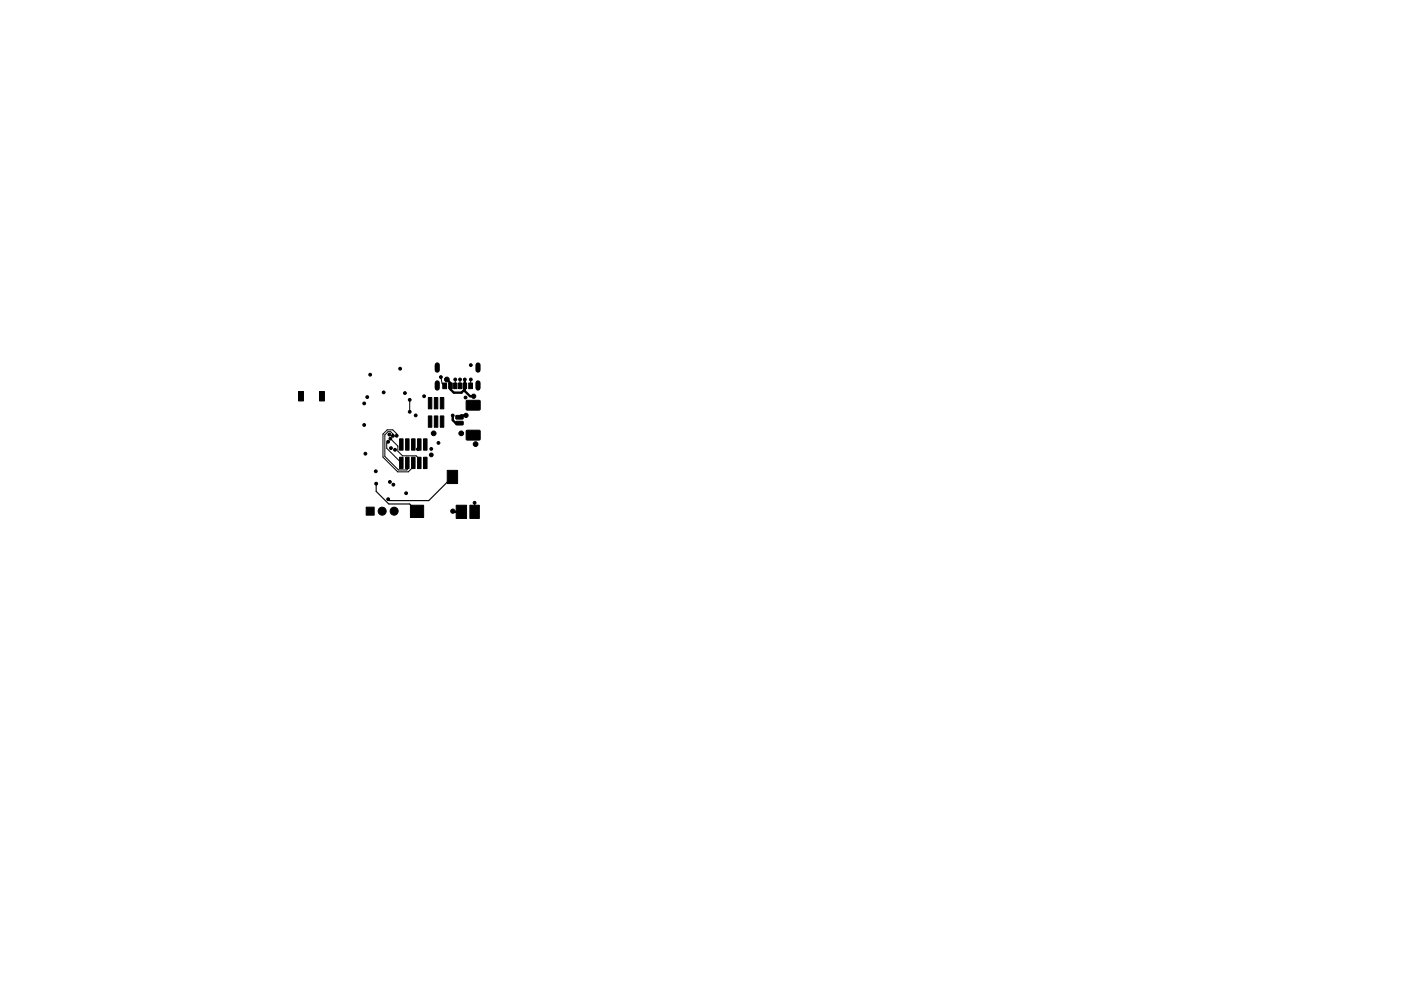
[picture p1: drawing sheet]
<svg xmlns="http://www.w3.org/2000/svg" width="297mm" height="210mm" viewBox="0 0 297 210" stroke-linecap="round" stroke-linejoin="round" font-family="sans-serif">
<g fill="#000" stroke="#000" stroke-width=".21">
<path d="M63.3 83.1h1v2h-1zM67.7 83.1h1.1v2h-1.1zM84.7 97h.8v2.4h-.8zM84.7 93.1h.8v2.4h-.8zM86 97h.7v2.4h-.7zM86 93.1h.7v2.4h-.7zM87.3 97h.7v2.4h-.7zM87.3 93.1h.7v2.4h-.7zM88.5 97h.8v2.4h-.8zM88.5 93.1h.8v2.4h-.8zM89.8 97h.7v2.4h-.7zM89.8 93.1h.7v2.4h-.7z"/>
<path d="M90.8 88.2h.8v2.4h-.8zM90.8 84.3h.8v2.4h-.8zM92.1 88.2h.7v2.4h-.7zM92.1 84.3h.7v2.4h-.7zM93.4 88.2h.7v2.4h-.7zM93.4 84.3h.7v2.4h-.7zM93.9 81.3h.8v1.2h-.8zM95.1 81.3h.8v1.2h-.8zM96.2 81.3h.7v1.2h-.7zM94.8 99.8h2.2v2.8h-2.2zM97.2 81.3h.7v1.2h-.7zM96.7 89.4h1.4l.1 .6-.2 .2h-1.3l-.1-.2z"/>
<path d="M96.7 88.2l1.4-.1 .1 .7-.2 .1h-1.3l-.1-.2zM98.2 81.3h.7v1.2h-.7zM99.4 81.3h.8v1.2h-.8zM98.9 91.3h2.8l.1 2-.2 .1-2.7-.1-.1-.2zM98.9 85h2.8l.1 1.9-.2 .1h-2.7l-.1-.2zM77.6 107.6h1.7v1.7h-1.7zM87 107.2h2.8v2.6h-2.8zM96.7 107.2h2.2v2.8h-2.2zM99.6 107.2h2v2.8h-2z"/>
<circle cx="78.5" cy="79.5" r=".3"/>
<circle cx="84.8" cy="78.2" r=".3"/>
<circle cx="99.8" cy="77.5" r=".3"/>
<circle cx="77.2" cy="85.6" r=".3"/>
<circle cx="77.2" cy="90.2" r=".3"/>
<circle cx="77.5" cy="96.3" r=".3"/>
<circle cx="77.9" cy="84.2" r=".3"/>
<circle cx="79.7" cy="100" r=".3"/>
<circle cx="81.3" cy="83.2" r=".3"/>
<circle cx="82.3" cy="93.7" r=".3"/>
<circle cx="82.6" cy="92.2" r=".3"/>
<circle cx="82.8" cy="93.1" r=".3"/>
<circle cx="82.9" cy="95.1" r=".3"/>
<circle cx="83.3" cy="92.5" r=".3"/>
<circle cx="83.8" cy="95.4" r=".3"/>
<circle cx="84.1" cy="92.4" r=".3"/>
<circle cx="85.9" cy="83.4" r=".3"/>
<circle cx="86.9" cy="87.4" r=".3"/>
<circle cx="86.9" cy="84.8" r=".3"/>
<circle cx="88.1" cy="88.1" r=".3"/>
<circle cx="88.6" cy="95.3" r=".3"/>
<circle cx="89.9" cy="84.1" r=".3"/>
<circle cx="91.4" cy="96.5" r=".4"/>
<circle cx="91.4" cy="95.2" r=".3"/>
<circle cx="91.9" cy="91.9" r=".5"/>
<circle cx="93" cy="94" r=".3"/>
<circle cx="93.5" cy="80" r=".3"/>
<circle cx="94.7" cy="80.5" r=".5"/>
<circle cx="96" cy="88.2" r=".3"/>
<circle cx="96.5" cy="80.5" r=".3"/>
<circle cx="97.5" cy="80.5" r=".3"/>
<circle cx="97.8" cy="91.9" r=".5"/>
<circle cx="98.6" cy="80.5" r=".3"/>
<circle cx="98.7" cy="84.3" r=".3"/>
<circle cx="98.8" cy="88.1" r=".45"/>
<circle cx="99.8" cy="80.5" r=".3"/>
<circle cx="100.4" cy="84.1" r=".45"/>
<circle cx="100.8" cy="94.2" r=".5"/>
<circle cx="79.8" cy="102.6" r=".3"/>
<circle cx="81" cy="108.5" r=".85"/>
<circle cx="82.3" cy="105.9" r=".3"/>
<circle cx="82.7" cy="102.2" r=".3"/>
<circle cx="83.4" cy="102.8" r=".3"/>
<circle cx="83.6" cy="108.5" r=".85"/>
<circle cx="86.1" cy="104.6" r=".3"/>
<circle cx="96" cy="108.5" r=".45"/>
<circle cx="100.6" cy="106.7" r=".3"/>
</g>
<path d="M92.7 77.4v1.1M101.3 77.4v1.1M92.7 81.2v1.1M101.3 81.2v1.1" fill="none" stroke="#000" stroke-width="1.1"/>
<g fill="none" stroke="#000" stroke-width=".21">
<path d="M82.3 93.7l-.3 .3v1.1l3.1 3.1M82.8 93.1l1.6 1.5v1.1l.9 1h2.9l.7 .7v.8M83.3 92.5v-.4l-.5-.5h-.5l-.7 .7v4.5l2.9 2.9h1.8l.1-1.5M84.1 92.4v-.4l-.8-.8h-1.2l-.9 .9v4.9l3.1 3.1h2.3l1-1v-.9M86.9 84.8v2.6M93.5 80l.2 1.3 .6 .6M96.5 80.5h.1M96.5 80.5v1.4M97.5 80.5v1.4M97.5 80.5h.1M99.8 80.5v1.4M82.3 105.9l.3 .3"/>
<path d="M87.2 107.3l1.2 1.2"/>
</g>
<path d="M94.7 80.5l.8 .8v1.3l.7 .7h1.6l.7-.7M96 88.2v.9l.6 .7h.8M98.5 80.5v2.5l1.2 1.1h.7M98.6 80.5h-.1M98.8 88.1h-1l-.4 .4M96 108.5l.2 .1h1.6" fill="none" stroke="#000" stroke-width=".5"/>
<path d="M79.8 102.6v1.7l2.6 2.6h4.5l.3 .4M95.9 101.2l-5 5h-8.3M100.6 106.7v1.9" fill="none" stroke="#000" stroke-width=".24"/>
</svg>
